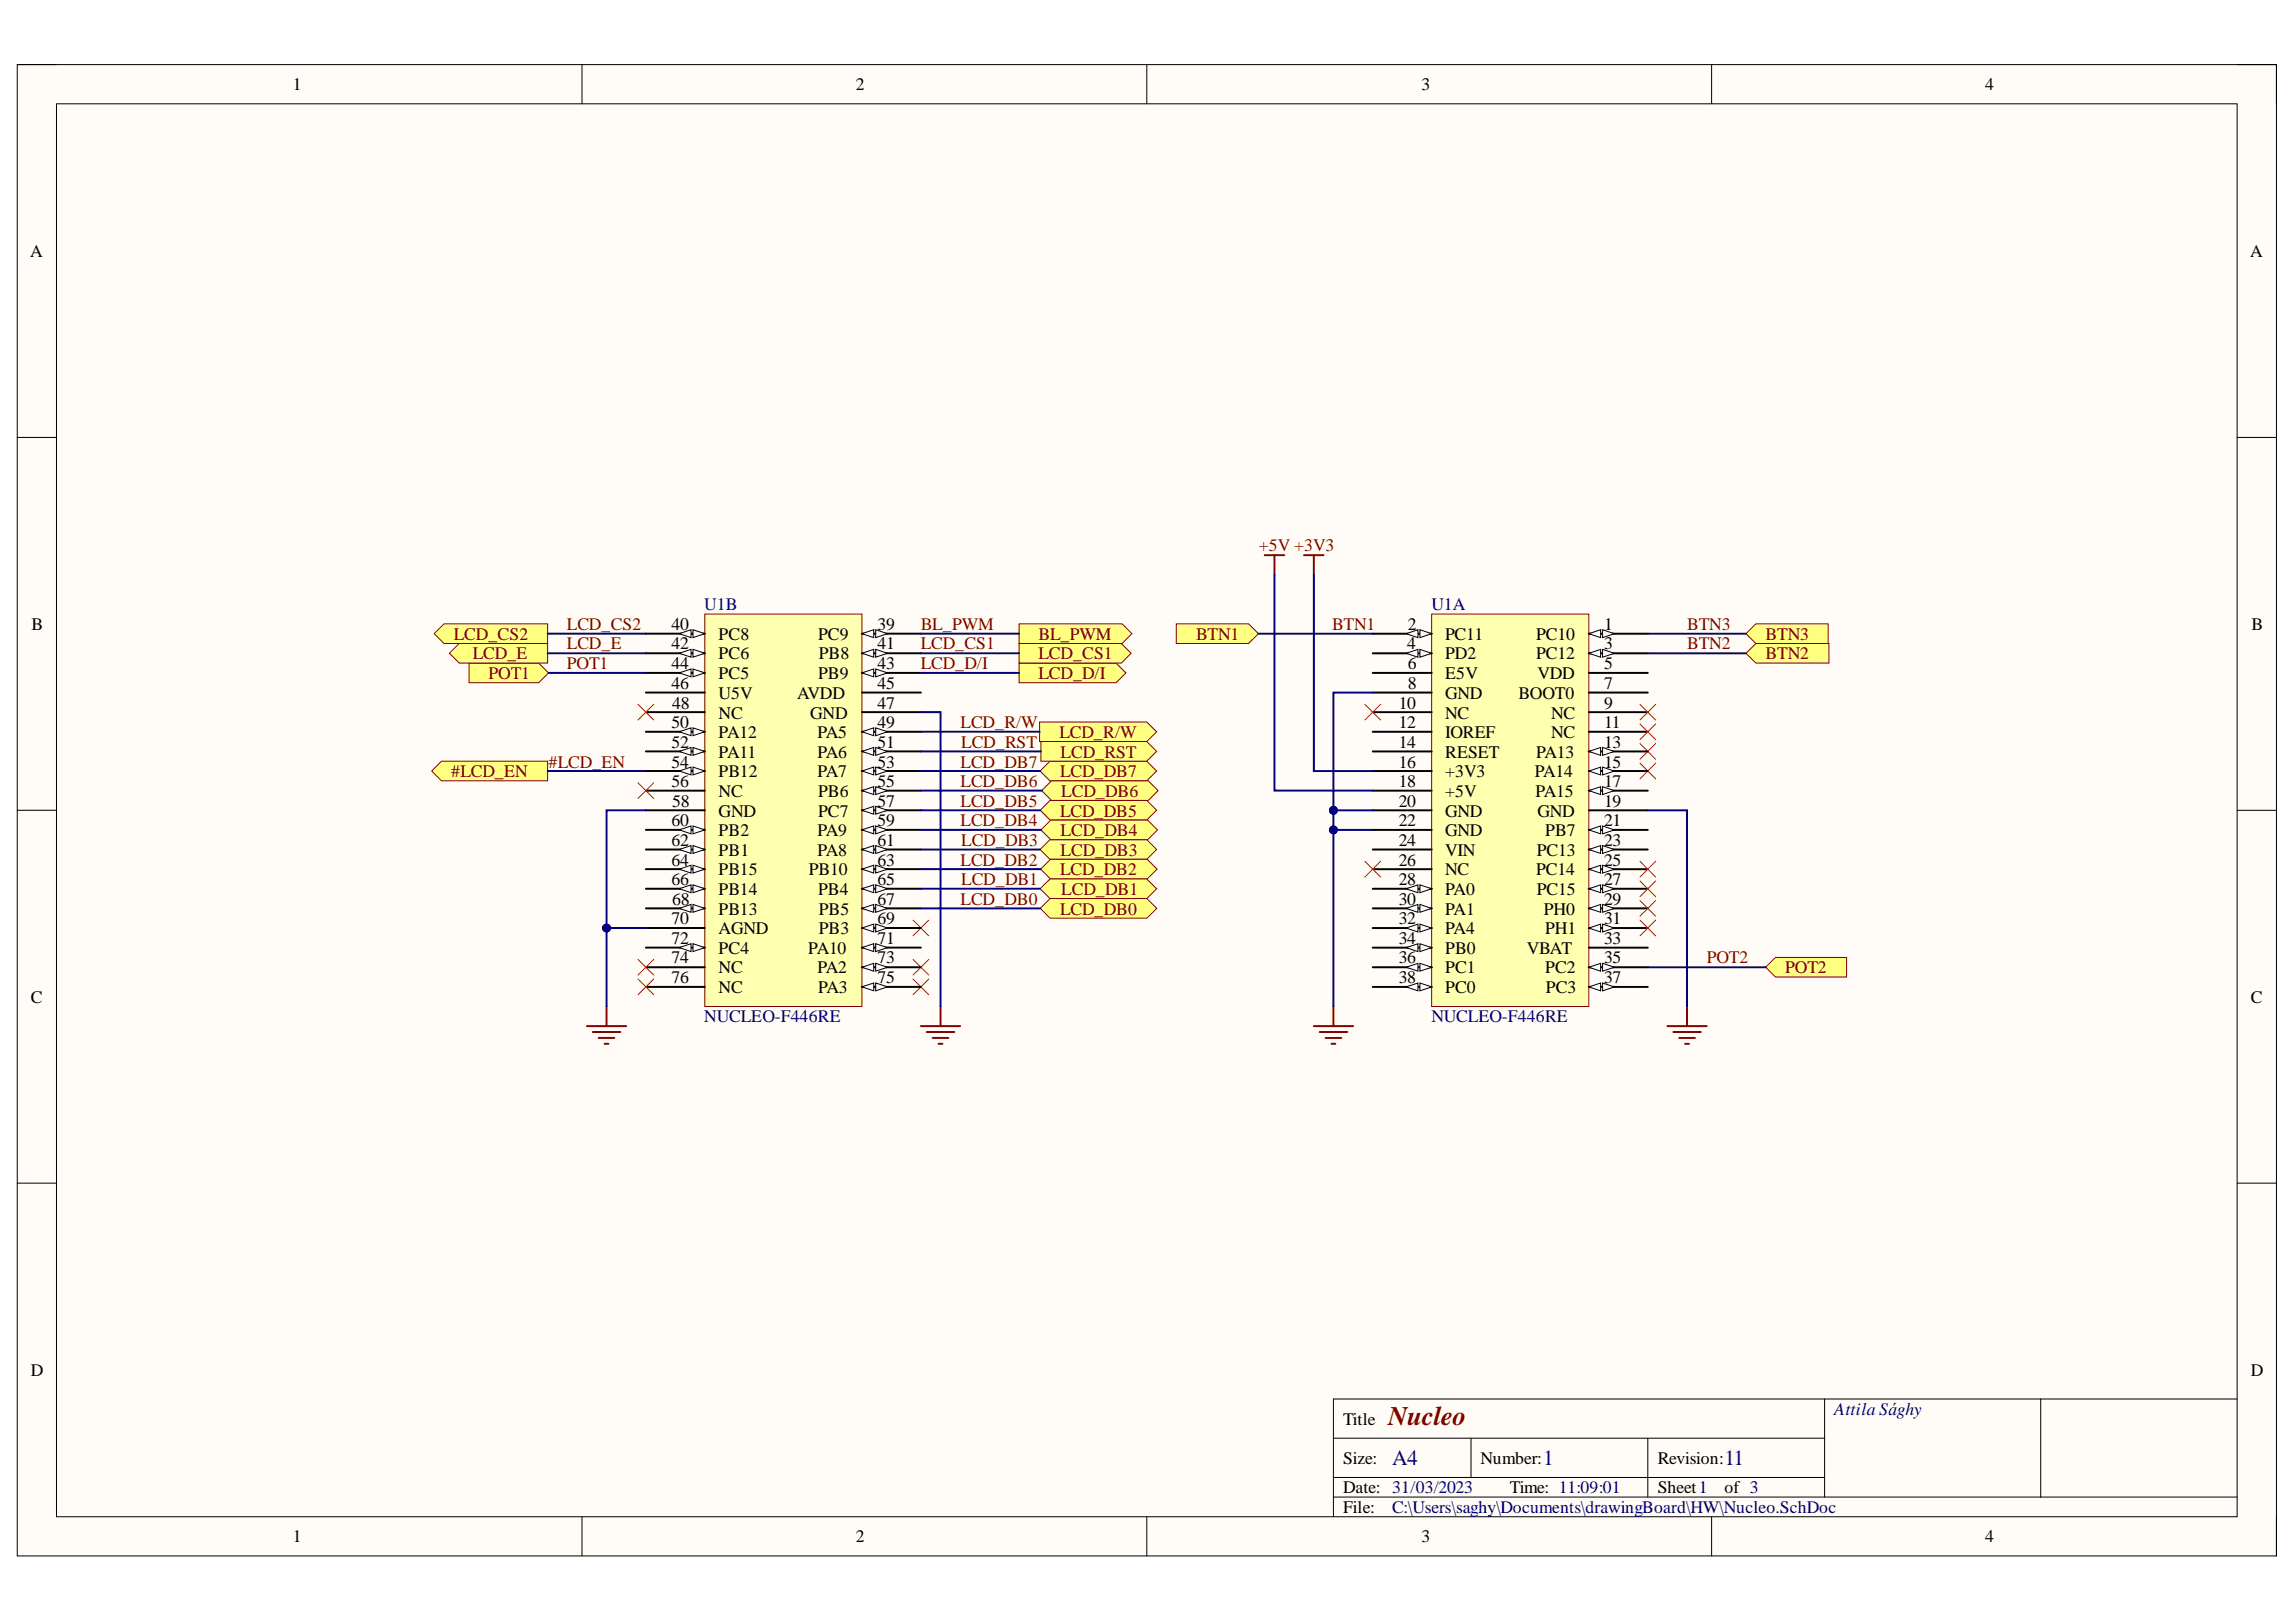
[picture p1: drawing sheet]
<svg xmlns="http://www.w3.org/2000/svg" width="297mm" height="210mm" viewBox="0 0 297 210" stroke-linecap="round" stroke-linejoin="round" font-family="sans-serif">
<defs><g id="words">
<text font-size="3.5" fill="#800000" x="179.6" y="184.4">Nucleo</text>
<g font-size="2.8" fill="#000080">
<text x="180.1" y="189.6">A4</text>
<text x="199.7" y="189.6">1</text>
<text x="223.1" y="189.6">11</text>
</g>
<g font-size="2.3">
<text x="37.9" y="11.7">1</text>
<text x="110.7" y="11.7">2</text>
<text x="183.9" y="11.7">3</text>
<text x="256.8" y="11.7">4</text>
<text x="3.9" y="33.3">A</text>
<text x="291.1" y="33.3">A</text>
<text x="4.1" y="81.5">B</text>
<text x="86.9" y="81.5">40</text>
<text x="93" y="82.8">PC8</text>
<text x="105.8" y="82.8">PC9</text>
<text x="113.5" y="81.5">39</text>
<text x="182.1" y="81.5">2</text>
<text x="187" y="82.8">PC11</text>
<text x="198.7" y="82.8">PC10</text>
<text x="207.5" y="81.5">1</text>
<text x="291.3" y="81.5">B</text>
<text x="86.9" y="84">42</text>
<text x="86.9" y="86.6">44</text>
<text x="86.9" y="89.2">46</text>
<text x="93" y="85.3">PC6</text>
<text x="93" y="87.8">PC5</text>
<text x="105.8" y="87.8">PB9</text>
<text x="105.9" y="85.3">PB8</text>
<text x="113.5" y="84">41</text>
<text x="113.5" y="86.6">43</text>
<text x="113.5" y="89.2">45</text>
<text x="182.1" y="84">4</text>
<text x="182.1" y="86.6">6</text>
<text x="182.1" y="89.2">8</text>
<text x="187" y="85.3">PD2</text>
<text x="187" y="87.8">E5V</text>
<text x="198.7" y="85.3">PC12</text>
<text x="198.9" y="87.8">VDD</text>
<text x="207.5" y="84">3</text>
<text x="207.5" y="86.6">5</text>
<text x="207.5" y="89.2">7</text>
<text x="86.9" y="94.3">50</text>
<text x="87" y="91.7">48</text>
<text x="93" y="90.5">U5V</text>
<text x="93" y="93">NC</text>
<text x="93" y="95.5">PA12</text>
<text x="103.1" y="90.5">AVDD</text>
<text x="104.8" y="93">GND</text>
<text x="105.7" y="95.5">PA5</text>
<text x="113.5" y="91.7">47</text>
<text x="113.5" y="94.3">49</text>
<text x="181" y="91.7">10</text>
<text x="181" y="94.3">12</text>
<text x="187" y="90.5">GND</text>
<text x="187" y="93">NC</text>
<text x="187" y="95.5">IOREF</text>
<text x="196.4" y="90.5">BOOT0</text>
<text x="200.7" y="93">NC</text>
<text x="200.7" y="95.5">NC</text>
<text x="207.5" y="91.7">9</text>
<text x="207.5" y="94.3">11</text>
<text x="86.9" y="96.8">52</text>
<text x="86.9" y="99.3">54</text>
<text x="86.9" y="101.9">56</text>
<text x="93" y="98.1">PA11</text>
<text x="93" y="100.6">PB12</text>
<text x="105.7" y="98.1">PA6</text>
<text x="105.7" y="100.6">PA7</text>
<text x="113.5" y="96.8">51</text>
<text x="113.5" y="99.3">53</text>
<text x="113.5" y="101.9">55</text>
<text x="181" y="96.8">14</text>
<text x="181" y="99.3">16</text>
<text x="181" y="101.9">18</text>
<text x="187" y="98.1">RESET</text>
<text x="187" y="100.6">+3V3</text>
<text x="198.6" y="100.6">PA14</text>
<text x="198.7" y="98.1">PA13</text>
<text x="207.5" y="96.8">13</text>
<text x="207.5" y="99.3">15</text>
<text x="207.5" y="101.9">17</text>
<text x="86.9" y="106.9">60</text>
<text x="87" y="104.4">58</text>
<text x="93" y="103.1">NC</text>
<text x="93" y="105.7">GND</text>
<text x="105.8" y="103.1">PB6</text>
<text x="105.8" y="105.7">PC7</text>
<text x="113.5" y="104.4">57</text>
<text x="113.5" y="106.9">59</text>
<text x="181" y="104.4">20</text>
<text x="181" y="106.9">22</text>
<text x="187" y="103.1">+5V</text>
<text x="187" y="105.7">GND</text>
<text x="198.6" y="103.1">PA15</text>
<text x="198.9" y="105.7">GND</text>
<text x="207.5" y="104.4">19</text>
<text x="207.5" y="106.9">21</text>
<text x="86.9" y="109.5">62</text>
<text x="86.9" y="112">64</text>
<text x="93" y="108.2">PB2</text>
<text x="93" y="110.7">PB1</text>
<text x="93" y="113.3">PB15</text>
<text x="104.6" y="113.3">PB10</text>
<text x="105.7" y="108.2">PA9</text>
<text x="105.7" y="110.7">PA8</text>
<text x="113.5" y="109.5">61</text>
<text x="113.5" y="112">63</text>
<text x="181" y="109.5">24</text>
<text x="181" y="112">26</text>
<text x="187" y="108.2">GND</text>
<text x="187" y="110.7">VIN</text>
<text x="187" y="113.3">NC</text>
<text x="198.7" y="113.3">PC14</text>
<text x="198.8" y="110.7">PC13</text>
<text x="199.9" y="108.2">PB7</text>
<text x="207.5" y="109.5">23</text>
<text x="207.5" y="112">25</text>
<text x="86.9" y="114.5">66</text>
<text x="86.9" y="119.6">70</text>
<text x="87" y="117.1">68</text>
<text x="93" y="115.8">PB14</text>
<text x="93" y="118.3">PB13</text>
<text x="105.8" y="115.8">PB4</text>
<text x="105.9" y="118.3">PB5</text>
<text x="113.5" y="114.5">65</text>
<text x="113.5" y="117.1">67</text>
<text x="113.5" y="119.6">69</text>
<text x="181" y="114.5">28</text>
<text x="181" y="117.1">30</text>
<text x="181" y="119.6">32</text>
<text x="187" y="115.8">PA0</text>
<text x="187" y="118.3">PA1</text>
<text x="198.8" y="115.8">PC15</text>
<text x="199.7" y="118.3">PH0</text>
<text x="207.5" y="114.5">27</text>
<text x="207.5" y="117.1">29</text>
<text x="207.5" y="119.6">31</text>
<text x="86.9" y="122.1">72</text>
<text x="86.9" y="124.7">74</text>
<text x="93" y="120.9">AGND</text>
<text x="93" y="123.4">PC4</text>
<text x="93" y="126">NC</text>
<text x="104.6" y="123.4">PA10</text>
<text x="105.7" y="126">PA2</text>
<text x="105.9" y="120.9">PB3</text>
<text x="113.5" y="122.1">71</text>
<text x="113.5" y="124.7">73</text>
<text x="181" y="122.1">34</text>
<text x="181" y="124.7">36</text>
<text x="187" y="120.9">PA4</text>
<text x="187" y="123.4">PB0</text>
<text x="187" y="126">PC1</text>
<text x="197.5" y="123.4">VBAT</text>
<text x="199.9" y="120.9">PH1</text>
<text x="199.9" y="126">PC2</text>
<text x="207.5" y="122.1">33</text>
<text x="207.5" y="124.7">35</text>
<text x="4" y="129.8">C</text>
<text x="86.9" y="127.2">76</text>
<text x="93" y="128.5">NC</text>
<text x="105.8" y="128.5">PA3</text>
<text x="113.5" y="127.2">75</text>
<text x="181" y="127.2">38</text>
<text x="187" y="128.5">PC0</text>
<text x="200" y="128.5">PC3</text>
<text x="207.5" y="127.2">37</text>
<text x="291.2" y="129.8">C</text>
<text x="4" y="178">D</text>
<text x="291.2" y="178">D</text>
<text x="173.8" y="184.4">Title</text>
<text x="173.8" y="189.4">Size:</text>
<text x="191.5" y="189.4">Number:</text>
<text x="214.5" y="189.4">Revision:</text>
<text x="173.8" y="193.2">Date: 31/03/2023</text>
<text x="173.8" y="195.8">File:</text>
<text x="195.3" y="193.2">Time: 11:09:01</text>
<text x="214.5" y="193.2">Sheet1</text>
<text x="223.1" y="193.2">of 3</text>
<text x="37.9" y="199.6">1</text>
<text x="110.7" y="199.6">2</text>
<text x="183.9" y="199.6">3</text>
<text x="256.8" y="199.6">4</text>
</g>
<g font-size="2.3" fill="#800000">
<text x="162.9" y="71.3">+5V +3V3</text>
<text x="58.7" y="82.8">LCD_CS2</text>
<text x="73.3" y="81.5">LCD_CS2</text>
<text x="119.1" y="81.5">BL_PWM</text>
<text x="134.3" y="82.8">BL_PWM</text>
<text x="154.7" y="82.8">BTN1</text>
<text x="172.3" y="81.5">BTN1</text>
<text x="218.3" y="81.5">BTN3</text>
<text x="228.4" y="82.8">BTN3</text>
<text x="61.2" y="85.3">LCD_E</text>
<text x="63.2" y="87.8">POT1</text>
<text x="73.3" y="84">LCD_E</text>
<text x="73.3" y="86.6">POT1</text>
<text x="119.1" y="84">LCD_CS1</text>
<text x="119.1" y="86.6">LCD_D/I</text>
<text x="134.3" y="87.8">LCD_D/I</text>
<text x="134.3" y="85.3">LCD_CS1</text>
<text x="218.3" y="84">BTN2</text>
<text x="228.4" y="85.3">BTN2</text>
<text x="124.3" y="94.3">LCD_R/W</text>
<text x="137.1" y="95.5">LCD_R/W</text>
<text x="58.4" y="100.6">#LCD_EN</text>
<text x="71" y="99.3">#LCD_EN</text>
<text x="124.3" y="99.3">LCD_DB7</text>
<text x="124.3" y="101.9">LCD_DB6</text>
<text x="124.4" y="96.8">LCD_RST</text>
<text x="137.1" y="100.6">LCD_DB7</text>
<text x="137.2" y="98.1">LCD_RST</text>
<text x="124.3" y="104.4">LCD_DB5</text>
<text x="124.3" y="106.9">LCD_DB4</text>
<text x="137.1" y="105.7">LCD_DB5</text>
<text x="137.3" y="103.1">LCD_DB6</text>
<text x="124.3" y="112">LCD_DB2</text>
<text x="124.4" y="109.5">LCD_DB3</text>
<text x="137.1" y="113.3">LCD_DB2</text>
<text x="137.2" y="108.2">LCD_DB4</text>
<text x="137.2" y="110.7">LCD_DB3</text>
<text x="124.3" y="117.1">LCD_DB0</text>
<text x="124.4" y="114.5">LCD_DB1</text>
<text x="137.1" y="118.3">LCD_DB0</text>
<text x="137.3" y="115.8">LCD_DB1</text>
<text x="220.8" y="124.7">POT2</text>
<text x="231" y="126">POT2</text>
</g>
<g font-size="2.3" fill="#000080">
<text x="91.1" y="79">U1B</text>
<text x="185.2" y="79">U1A</text>
<text x="91.1" y="132.3">NUCLEO-F446RE</text>
<text x="185.2" y="132.3">NUCLEO-F446RE</text>
<text x="237.3" y="183.1">Attila Sághy</text>
<text x="180.1" y="195.8">C:\Users\saghy\Documents\drawingBoard\HW\Nucleo.SchDoc</text>
</g>
</g></defs>
<path d="M2.2 8.4h292.3v193h-292.3z" fill-rule="evenodd" fill="#fffcf8"/>
<path d="M2.2 8.4h292.3v193h-292.3z" fill="none" stroke="#000" stroke-width=".13"/>
<path d="M7.3 13.4h282.1v182.9h-282.1z" fill-rule="evenodd" fill="#fffcf8"/>
<g fill="none" stroke="#000" stroke-width=".13">
<path d="M2.2 8.4h5.1M7.3 13.4h282.1v182.9h-282.1zM75.3 8.4v5M148.4 8.4v5M221.4 8.4v5M289.4 8.4h5.1v5M2.2 56.6h5.1M289.4 56.6h5.1M2.2 104.9h5.1M289.4 104.9h5.1M2.2 153.1h5.1M289.4 153.1h5.1"/>
<path d="M75.3 196.3v5.1M148.4 196.3v5.1M172.5 186.1h63.6M172.5 193.7h116.9M172.5 191.2h63.6M190.3 186.1v5.1M213.2 186.1v7.6M221.4 196.3v5.1M236.1 181v12.7M264 181v12.7M289.4 181h-116.9v15.3M294.5 196.3v5.1"/>
</g>
<path d="M212.2 96.2l2 2.1M212.2 98.8l2 2M214.2 96.2l-2 2.1M214.2 98.8l-2 2M118.1 119.1l2.1 2M120.2 119.1l-2.1 2M118.1 124.2l2.1 2M118.1 126.7l2.1 2M120.2 124.2l-2.1 2M120.2 126.7l-2.1 2" fill="none" stroke="#f00" stroke-width=".13"/>
<path d="M185.2 79.5h20.4v50.8h-20.4z" fill-rule="evenodd" fill="#ffffb0"/>
<path d="M185.2 79.5h20.4v50.8h-20.4z" fill="none" stroke="#800000" stroke-width=".13"/>
<path d="M205.6 82h7.6" fill="none" stroke="#000" stroke-width=".25"/>
<path d="M205.6 82l1.5-.5v1z" fill="#f8fcff"/>
<path d="M205.6 82l1.5-.5v1z" fill="none" stroke="#000" stroke-width=".13"/>
<path d="M207.3 81.5l1.6 .5-1.6 .5z" fill="#f8fcff"/>
<path d="M207.3 81.5l1.6 .5-1.6 .5z" fill="none" stroke="#000" stroke-width=".13"/>
<path d="M205.6 84.5h7.6" fill="none" stroke="#000" stroke-width=".25"/>
<path d="M205.6 84.5l1.5-.5v1.1z" fill="#f8fcff"/>
<path d="M205.6 84.5l1.5-.5v1.1z" fill="none" stroke="#000" stroke-width=".13"/>
<path d="M207.3 84l1.6 .5-1.6 .6z" fill="#f8fcff"/>
<path d="M207.3 84l1.6 .5-1.6 .6z" fill="none" stroke="#000" stroke-width=".13"/>
<path d="M205.6 87.1h7.6M205.6 89.6h7.6M205.6 92.2h7.6M205.6 94.7h7.6M205.6 97.2h7.6" fill="none" stroke="#000" stroke-width=".25"/>
<path d="M205.6 97.2l1.5-.5v1.1z" fill="#f8fcff"/>
<path d="M205.6 97.2l1.5-.5v1.1z" fill="none" stroke="#000" stroke-width=".13"/>
<path d="M207.3 96.7l1.6 .5-1.6 .6z" fill="#f8fcff"/>
<path d="M207.3 96.7l1.6 .5-1.6 .6z" fill="none" stroke="#000" stroke-width=".13"/>
<path d="M205.6 99.8h7.6" fill="none" stroke="#000" stroke-width=".25"/>
<path d="M205.6 99.8l1.5-.5v1z" fill="#f8fcff"/>
<path d="M205.6 99.8l1.5-.5v1z" fill="none" stroke="#000" stroke-width=".13"/>
<path d="M207.3 99.3l1.6 .5-1.6 .5z" fill="#f8fcff"/>
<path d="M207.3 99.3l1.6 .5-1.6 .5z" fill="none" stroke="#000" stroke-width=".13"/>
<path d="M205.6 102.3h7.6" fill="none" stroke="#000" stroke-width=".25"/>
<path d="M205.6 102.3l1.5-.5v1z" fill="#f8fcff"/>
<path d="M205.6 102.3l1.5-.5v1z" fill="none" stroke="#000" stroke-width=".13"/>
<path d="M207.3 101.8l1.6 .5-1.6 .5z" fill="#f8fcff"/>
<path d="M207.3 101.8l1.6 .5-1.6 .5z" fill="none" stroke="#000" stroke-width=".13"/>
<path d="M205.6 104.9h7.6M205.6 107.4h7.6" fill="none" stroke="#000" stroke-width=".25"/>
<path d="M205.6 107.4l1.5-.5v1z" fill="#f8fcff"/>
<path d="M205.6 107.4l1.5-.5v1z" fill="none" stroke="#000" stroke-width=".13"/>
<path d="M207.3 106.9l1.6 .5-1.6 .5z" fill="#f8fcff"/>
<path d="M207.3 106.9l1.6 .5-1.6 .5z" fill="none" stroke="#000" stroke-width=".13"/>
<path d="M205.6 109.9h7.6" fill="none" stroke="#000" stroke-width=".25"/>
<path d="M205.6 109.9l1.5-.5v1z" fill="#f8fcff"/>
<path d="M205.6 109.9l1.5-.5v1z" fill="none" stroke="#000" stroke-width=".13"/>
<path d="M207.3 109.4l1.6 .5-1.6 .5z" fill="#f8fcff"/>
<path d="M207.3 109.4l1.6 .5-1.6 .5z" fill="none" stroke="#000" stroke-width=".13"/>
<path d="M205.6 112.5h7.6" fill="none" stroke="#000" stroke-width=".25"/>
<path d="M205.6 112.5l1.5-.5v1z" fill="#f8fcff"/>
<path d="M205.6 112.5l1.5-.5v1z" fill="none" stroke="#000" stroke-width=".13"/>
<path d="M207.3 112l1.6 .5-1.6 .5z" fill="#f8fcff"/>
<path d="M207.3 112l1.6 .5-1.6 .5z" fill="none" stroke="#000" stroke-width=".13"/>
<path d="M205.6 115h7.6" fill="none" stroke="#000" stroke-width=".25"/>
<path d="M205.6 115l1.5-.5v1z" fill="#f8fcff"/>
<path d="M205.6 115l1.5-.5v1z" fill="none" stroke="#000" stroke-width=".13"/>
<path d="M207.3 114.5l1.6 .5-1.6 .5z" fill="#f8fcff"/>
<path d="M207.3 114.5l1.6 .5-1.6 .5z" fill="none" stroke="#000" stroke-width=".13"/>
<path d="M205.6 117.6h7.6" fill="none" stroke="#000" stroke-width=".25"/>
<path d="M205.6 117.6l1.5-.6v1.1z" fill="#f8fcff"/>
<path d="M205.6 117.6l1.5-.6v1.1z" fill="none" stroke="#000" stroke-width=".13"/>
<path d="M207.3 117l1.6 .6-1.6 .5z" fill="#f8fcff"/>
<path d="M207.3 117l1.6 .6-1.6 .5z" fill="none" stroke="#000" stroke-width=".13"/>
<path d="M205.6 120.1h7.6" fill="none" stroke="#000" stroke-width=".25"/>
<path d="M205.6 120.1l1.5-.5v1z" fill="#f8fcff"/>
<path d="M205.6 120.1l1.5-.5v1z" fill="none" stroke="#000" stroke-width=".13"/>
<path d="M207.3 119.6l1.6 .5-1.6 .5z" fill="#f8fcff"/>
<path d="M207.3 119.6l1.6 .5-1.6 .5z" fill="none" stroke="#000" stroke-width=".13"/>
<path d="M205.6 122.6h7.6M205.6 125.2h7.6" fill="none" stroke="#000" stroke-width=".25"/>
<path d="M205.6 125.2l1.5-.5v1z" fill="#f8fcff"/>
<path d="M205.6 125.2l1.5-.5v1z" fill="none" stroke="#000" stroke-width=".13"/>
<path d="M207.3 124.7l1.6 .5-1.6 .5z" fill="#f8fcff"/>
<path d="M207.3 124.7l1.6 .5-1.6 .5z" fill="none" stroke="#000" stroke-width=".13"/>
<path d="M205.6 127.7h7.6" fill="none" stroke="#000" stroke-width=".25"/>
<path d="M205.6 127.7l1.5-.5v1z" fill="#f8fcff"/>
<path d="M205.6 127.7l1.5-.5v1z" fill="none" stroke="#000" stroke-width=".13"/>
<path d="M207.3 127.2l1.6 .5-1.6 .5z" fill="#f8fcff"/>
<path d="M207.3 127.2l1.6 .5-1.6 .5z" fill="none" stroke="#000" stroke-width=".13"/>
<path d="M177.6 82h7.6" fill="none" stroke="#000" stroke-width=".25"/>
<path d="M183.7 81.5l1.5 .5-1.5 .5z" fill="#f8fcff"/>
<path d="M183.7 81.5l1.5 .5-1.5 .5z" fill="none" stroke="#000" stroke-width=".13"/>
<path d="M181.9 82l1.5-.5v1z" fill="#f8fcff"/>
<path d="M181.9 82l1.5-.5v1z" fill="none" stroke="#000" stroke-width=".13"/>
<path d="M177.6 84.5h7.6" fill="none" stroke="#000" stroke-width=".25"/>
<path d="M183.7 84l1.5 .5-1.5 .6z" fill="#f8fcff"/>
<path d="M183.7 84l1.5 .5-1.5 .6z" fill="none" stroke="#000" stroke-width=".13"/>
<path d="M181.9 84.5l1.5-.5v1.1z" fill="#f8fcff"/>
<path d="M181.9 84.5l1.5-.5v1.1z" fill="none" stroke="#000" stroke-width=".13"/>
<path d="M177.6 87.1h7.6M177.6 89.6h7.6M177.6 92.2h7.6M177.6 94.7h7.6M177.6 97.2h7.6M177.6 99.8h7.6M177.6 102.3h7.6M177.6 104.9h7.6M177.6 107.4h7.6M177.6 109.9h7.6M177.6 112.5h7.6M177.6 115h7.6" fill="none" stroke="#000" stroke-width=".25"/>
<path d="M183.7 114.5l1.5 .5-1.5 .5z" fill="#f8fcff"/>
<path d="M183.7 114.5l1.5 .5-1.5 .5z" fill="none" stroke="#000" stroke-width=".13"/>
<path d="M181.9 115l1.5-.5v1z" fill="#f8fcff"/>
<path d="M181.9 115l1.5-.5v1z" fill="none" stroke="#000" stroke-width=".13"/>
<path d="M177.6 117.6h7.6" fill="none" stroke="#000" stroke-width=".25"/>
<path d="M183.7 117l1.5 .6-1.5 .5z" fill="#f8fcff"/>
<path d="M183.7 117l1.5 .6-1.5 .5z" fill="none" stroke="#000" stroke-width=".13"/>
<path d="M181.9 117.6l1.5-.6v1.1z" fill="#f8fcff"/>
<path d="M181.9 117.6l1.5-.6v1.1z" fill="none" stroke="#000" stroke-width=".13"/>
<path d="M177.6 120.1h7.6" fill="none" stroke="#000" stroke-width=".25"/>
<path d="M183.7 119.6l1.5 .5-1.5 .5z" fill="#f8fcff"/>
<path d="M183.7 119.6l1.5 .5-1.5 .5z" fill="none" stroke="#000" stroke-width=".13"/>
<path d="M181.9 120.1l1.5-.5v1z" fill="#f8fcff"/>
<path d="M181.9 120.1l1.5-.5v1z" fill="none" stroke="#000" stroke-width=".13"/>
<path d="M177.6 122.6h7.6" fill="none" stroke="#000" stroke-width=".25"/>
<path d="M183.7 122.1l1.5 .5-1.5 .5z" fill="#f8fcff"/>
<path d="M183.7 122.1l1.5 .5-1.5 .5z" fill="none" stroke="#000" stroke-width=".13"/>
<path d="M181.9 122.6l1.5-.5v1z" fill="#f8fcff"/>
<path d="M181.9 122.6l1.5-.5v1z" fill="none" stroke="#000" stroke-width=".13"/>
<path d="M177.6 125.2h7.6" fill="none" stroke="#000" stroke-width=".25"/>
<path d="M183.7 124.7l1.5 .5-1.5 .5z" fill="#f8fcff"/>
<path d="M183.7 124.7l1.5 .5-1.5 .5z" fill="none" stroke="#000" stroke-width=".13"/>
<path d="M181.9 125.2l1.5-.5v1z" fill="#f8fcff"/>
<path d="M181.9 125.2l1.5-.5v1z" fill="none" stroke="#000" stroke-width=".13"/>
<path d="M177.6 127.7h7.6" fill="none" stroke="#000" stroke-width=".25"/>
<path d="M183.7 127.2l1.5 .5-1.5 .5z" fill="#f8fcff"/>
<path d="M183.7 127.2l1.5 .5-1.5 .5z" fill="none" stroke="#000" stroke-width=".13"/>
<path d="M181.9 127.7l1.5-.5v1z" fill="#f8fcff"/>
<path d="M181.9 127.7l1.5-.5v1z" fill="none" stroke="#000" stroke-width=".13"/>
<path d="M91.2 79.5h20.3v50.7h-20.3z" fill-rule="evenodd" fill="#ffffb0"/>
<path d="M91.2 79.5h20.3v50.7h-20.3z" fill="none" stroke="#800000" stroke-width=".13"/>
<path d="M111.5 82h7.6" fill="none" stroke="#000" stroke-width=".25"/>
<path d="M111.5 82l1.5-.5v1z" fill="#f8fcff"/>
<path d="M111.5 82l1.5-.5v1z" fill="none" stroke="#000" stroke-width=".13"/>
<path d="M113.3 81.5l1.5 .5-1.5 .5z" fill="#f8fcff"/>
<path d="M113.3 81.5l1.5 .5-1.5 .5z" fill="none" stroke="#000" stroke-width=".13"/>
<path d="M111.5 84.5h7.6" fill="none" stroke="#000" stroke-width=".25"/>
<path d="M111.5 84.5l1.5-.5v1z" fill="#f8fcff"/>
<path d="M111.5 84.5l1.5-.5v1z" fill="none" stroke="#000" stroke-width=".13"/>
<path d="M113.3 84l1.5 .5-1.5 .5z" fill="#f8fcff"/>
<path d="M113.3 84l1.5 .5-1.5 .5z" fill="none" stroke="#000" stroke-width=".13"/>
<path d="M111.5 87.1h7.6" fill="none" stroke="#000" stroke-width=".25"/>
<path d="M111.5 87.1l1.5-.5v1z" fill="#f8fcff"/>
<path d="M111.5 87.1l1.5-.5v1z" fill="none" stroke="#000" stroke-width=".13"/>
<path d="M113.3 86.6l1.5 .5-1.5 .5z" fill="#f8fcff"/>
<path d="M113.3 86.6l1.5 .5-1.5 .5z" fill="none" stroke="#000" stroke-width=".13"/>
<path d="M111.5 89.6h7.6M111.5 92.2h7.6M111.5 94.7h7.6" fill="none" stroke="#000" stroke-width=".25"/>
<path d="M111.5 94.7l1.5-.5v1z" fill="#f8fcff"/>
<path d="M111.5 94.7l1.5-.5v1z" fill="none" stroke="#000" stroke-width=".13"/>
<path d="M113.3 94.2l1.5 .5-1.5 .5z" fill="#f8fcff"/>
<path d="M113.3 94.2l1.5 .5-1.5 .5z" fill="none" stroke="#000" stroke-width=".13"/>
<path d="M111.5 97.2h7.6" fill="none" stroke="#000" stroke-width=".25"/>
<path d="M111.5 97.2l1.5-.5v1z" fill="#f8fcff"/>
<path d="M111.5 97.2l1.5-.5v1z" fill="none" stroke="#000" stroke-width=".13"/>
<path d="M113.3 96.7l1.5 .5-1.5 .5z" fill="#f8fcff"/>
<path d="M113.3 96.7l1.5 .5-1.5 .5z" fill="none" stroke="#000" stroke-width=".13"/>
<path d="M111.5 99.8h7.6" fill="none" stroke="#000" stroke-width=".25"/>
<path d="M111.5 99.8l1.5-.5v1z" fill="#f8fcff"/>
<path d="M111.5 99.8l1.5-.5v1z" fill="none" stroke="#000" stroke-width=".13"/>
<path d="M113.3 99.3l1.5 .5-1.5 .5z" fill="#f8fcff"/>
<path d="M113.3 99.3l1.5 .5-1.5 .5z" fill="none" stroke="#000" stroke-width=".13"/>
<path d="M111.5 102.3h7.6" fill="none" stroke="#000" stroke-width=".25"/>
<path d="M111.5 102.3l1.5-.5v1z" fill="#f8fcff"/>
<path d="M111.5 102.3l1.5-.5v1z" fill="none" stroke="#000" stroke-width=".13"/>
<path d="M113.3 101.8l1.5 .5-1.5 .5z" fill="#f8fcff"/>
<path d="M113.3 101.8l1.5 .5-1.5 .5z" fill="none" stroke="#000" stroke-width=".13"/>
<path d="M111.5 104.9h7.6" fill="none" stroke="#000" stroke-width=".25"/>
<path d="M111.5 104.9l1.5-.5v1z" fill="#f8fcff"/>
<path d="M111.5 104.9l1.5-.5v1z" fill="none" stroke="#000" stroke-width=".13"/>
<path d="M113.3 104.4l1.5 .5-1.5 .5z" fill="#f8fcff"/>
<path d="M113.3 104.4l1.5 .5-1.5 .5z" fill="none" stroke="#000" stroke-width=".13"/>
<path d="M111.5 107.4h7.6" fill="none" stroke="#000" stroke-width=".25"/>
<path d="M111.5 107.4l1.5-.5v1z" fill="#f8fcff"/>
<path d="M111.5 107.4l1.5-.5v1z" fill="none" stroke="#000" stroke-width=".13"/>
<path d="M113.3 106.9l1.5 .5-1.5 .5z" fill="#f8fcff"/>
<path d="M113.3 106.9l1.5 .5-1.5 .5z" fill="none" stroke="#000" stroke-width=".13"/>
<path d="M111.5 109.9h7.6" fill="none" stroke="#000" stroke-width=".25"/>
<path d="M111.5 109.9l1.5-.5v1z" fill="#f8fcff"/>
<path d="M111.5 109.9l1.5-.5v1z" fill="none" stroke="#000" stroke-width=".13"/>
<path d="M113.3 109.4l1.5 .5-1.5 .5z" fill="#f8fcff"/>
<path d="M113.3 109.4l1.5 .5-1.5 .5z" fill="none" stroke="#000" stroke-width=".13"/>
<path d="M111.5 112.5h7.6" fill="none" stroke="#000" stroke-width=".25"/>
<path d="M111.5 112.5l1.5-.5v1z" fill="#f8fcff"/>
<path d="M111.5 112.5l1.5-.5v1z" fill="none" stroke="#000" stroke-width=".13"/>
<path d="M113.3 112l1.5 .5-1.5 .5z" fill="#f8fcff"/>
<path d="M113.3 112l1.5 .5-1.5 .5z" fill="none" stroke="#000" stroke-width=".13"/>
<path d="M111.5 115h7.6" fill="none" stroke="#000" stroke-width=".25"/>
<path d="M111.5 115l1.5-.5v1z" fill="#f8fcff"/>
<path d="M111.5 115l1.5-.5v1z" fill="none" stroke="#000" stroke-width=".13"/>
<path d="M113.3 114.5l1.5 .5-1.5 .5z" fill="#f8fcff"/>
<path d="M113.3 114.5l1.5 .5-1.5 .5z" fill="none" stroke="#000" stroke-width=".13"/>
<path d="M111.5 117.6h7.6" fill="none" stroke="#000" stroke-width=".25"/>
<path d="M111.5 117.6l1.5-.6v1.1z" fill="#f8fcff"/>
<path d="M111.5 117.6l1.5-.6v1.1z" fill="none" stroke="#000" stroke-width=".13"/>
<path d="M113.3 117l1.5 .6-1.5 .5z" fill="#f8fcff"/>
<path d="M113.3 117l1.5 .6-1.5 .5z" fill="none" stroke="#000" stroke-width=".13"/>
<path d="M111.5 120.1h7.6" fill="none" stroke="#000" stroke-width=".25"/>
<path d="M111.5 120.1l1.5-.5v1z" fill="#f8fcff"/>
<path d="M111.5 120.1l1.5-.5v1z" fill="none" stroke="#000" stroke-width=".13"/>
<path d="M113.3 119.6l1.5 .5-1.5 .5z" fill="#f8fcff"/>
<path d="M113.3 119.6l1.5 .5-1.5 .5z" fill="none" stroke="#000" stroke-width=".13"/>
<path d="M111.5 122.6h7.6" fill="none" stroke="#000" stroke-width=".25"/>
<path d="M111.5 122.6l1.5-.5v1z" fill="#f8fcff"/>
<path d="M111.5 122.6l1.5-.5v1z" fill="none" stroke="#000" stroke-width=".13"/>
<path d="M113.3 122.1l1.5 .5-1.5 .5z" fill="#f8fcff"/>
<path d="M113.3 122.1l1.5 .5-1.5 .5z" fill="none" stroke="#000" stroke-width=".13"/>
<path d="M111.5 125.2h7.6" fill="none" stroke="#000" stroke-width=".25"/>
<path d="M111.5 125.2l1.5-.5v1z" fill="#f8fcff"/>
<path d="M111.5 125.2l1.5-.5v1z" fill="none" stroke="#000" stroke-width=".13"/>
<path d="M113.3 124.7l1.5 .5-1.5 .5z" fill="#f8fcff"/>
<path d="M113.3 124.7l1.5 .5-1.5 .5z" fill="none" stroke="#000" stroke-width=".13"/>
<path d="M111.5 127.7h7.6" fill="none" stroke="#000" stroke-width=".25"/>
<path d="M111.5 127.7l1.5-.5v1z" fill="#f8fcff"/>
<path d="M111.5 127.7l1.5-.5v1z" fill="none" stroke="#000" stroke-width=".13"/>
<path d="M113.3 127.2l1.5 .5-1.5 .5z" fill="#f8fcff"/>
<path d="M113.3 127.2l1.5 .5-1.5 .5z" fill="none" stroke="#000" stroke-width=".13"/>
<path d="M83.6 82h7.6" fill="none" stroke="#000" stroke-width=".25"/>
<path d="M89.7 81.5l1.5 .5-1.5 .5z" fill="#f8fcff"/>
<path d="M89.7 81.5l1.5 .5-1.5 .5z" fill="none" stroke="#000" stroke-width=".13"/>
<path d="M87.9 82l1.5-.5v1z" fill="#f8fcff"/>
<path d="M87.9 82l1.5-.5v1z" fill="none" stroke="#000" stroke-width=".13"/>
<path d="M83.6 84.5h7.6" fill="none" stroke="#000" stroke-width=".25"/>
<path d="M89.7 84l1.5 .5-1.5 .5z" fill="#f8fcff"/>
<path d="M89.7 84l1.5 .5-1.5 .5z" fill="none" stroke="#000" stroke-width=".13"/>
<path d="M87.9 84.5l1.5-.5v1z" fill="#f8fcff"/>
<path d="M87.9 84.5l1.5-.5v1z" fill="none" stroke="#000" stroke-width=".13"/>
<path d="M83.6 87.1h7.6" fill="none" stroke="#000" stroke-width=".25"/>
<path d="M89.7 86.6l1.5 .5-1.5 .5z" fill="#f8fcff"/>
<path d="M89.7 86.6l1.5 .5-1.5 .5z" fill="none" stroke="#000" stroke-width=".13"/>
<path d="M87.9 87.1l1.5-.5v1z" fill="#f8fcff"/>
<path d="M87.9 87.1l1.5-.5v1z" fill="none" stroke="#000" stroke-width=".13"/>
<path d="M83.6 89.6h7.6M83.6 92.2h7.6M83.6 94.7h7.6" fill="none" stroke="#000" stroke-width=".25"/>
<path d="M89.7 94.2l1.5 .5-1.5 .5z" fill="#f8fcff"/>
<path d="M89.7 94.2l1.5 .5-1.5 .5z" fill="none" stroke="#000" stroke-width=".13"/>
<path d="M87.9 94.7l1.5-.5v1z" fill="#f8fcff"/>
<path d="M87.9 94.7l1.5-.5v1z" fill="none" stroke="#000" stroke-width=".13"/>
<path d="M83.6 97.2h7.6" fill="none" stroke="#000" stroke-width=".25"/>
<path d="M89.7 96.7l1.5 .5-1.5 .5z" fill="#f8fcff"/>
<path d="M89.7 96.7l1.5 .5-1.5 .5z" fill="none" stroke="#000" stroke-width=".13"/>
<path d="M87.9 97.2l1.5-.5v1z" fill="#f8fcff"/>
<path d="M87.9 97.2l1.5-.5v1z" fill="none" stroke="#000" stroke-width=".13"/>
<path d="M83.6 99.8h7.6" fill="none" stroke="#000" stroke-width=".25"/>
<path d="M89.7 99.3l1.5 .5-1.5 .5z" fill="#f8fcff"/>
<path d="M89.7 99.3l1.5 .5-1.5 .5z" fill="none" stroke="#000" stroke-width=".13"/>
<path d="M87.9 99.8l1.5-.5v1z" fill="#f8fcff"/>
<path d="M87.9 99.8l1.5-.5v1z" fill="none" stroke="#000" stroke-width=".13"/>
<path d="M83.6 102.3h7.6M83.6 104.9h7.6M83.6 107.4h7.6" fill="none" stroke="#000" stroke-width=".25"/>
<path d="M89.7 106.9l1.5 .5-1.5 .5z" fill="#f8fcff"/>
<path d="M89.7 106.9l1.5 .5-1.5 .5z" fill="none" stroke="#000" stroke-width=".13"/>
<path d="M87.9 107.4l1.5-.5v1z" fill="#f8fcff"/>
<path d="M87.9 107.4l1.5-.5v1z" fill="none" stroke="#000" stroke-width=".13"/>
<path d="M83.6 109.9h7.6" fill="none" stroke="#000" stroke-width=".25"/>
<path d="M89.7 109.4l1.5 .5-1.5 .5z" fill="#f8fcff"/>
<path d="M89.7 109.4l1.5 .5-1.5 .5z" fill="none" stroke="#000" stroke-width=".13"/>
<path d="M87.9 109.9l1.5-.5v1z" fill="#f8fcff"/>
<path d="M87.9 109.9l1.5-.5v1z" fill="none" stroke="#000" stroke-width=".13"/>
<path d="M83.6 112.5h7.6" fill="none" stroke="#000" stroke-width=".25"/>
<path d="M89.7 112l1.5 .5-1.5 .5z" fill="#f8fcff"/>
<path d="M89.7 112l1.5 .5-1.5 .5z" fill="none" stroke="#000" stroke-width=".13"/>
<path d="M87.9 112.5l1.5-.5v1z" fill="#f8fcff"/>
<path d="M87.9 112.5l1.5-.5v1z" fill="none" stroke="#000" stroke-width=".13"/>
<path d="M83.6 115h7.6" fill="none" stroke="#000" stroke-width=".25"/>
<path d="M89.7 114.5l1.5 .5-1.5 .5z" fill="#f8fcff"/>
<path d="M89.7 114.5l1.5 .5-1.5 .5z" fill="none" stroke="#000" stroke-width=".13"/>
<path d="M87.9 115l1.5-.5v1z" fill="#f8fcff"/>
<path d="M87.9 115l1.5-.5v1z" fill="none" stroke="#000" stroke-width=".13"/>
<path d="M83.6 117.6h7.6" fill="none" stroke="#000" stroke-width=".25"/>
<path d="M89.7 117l1.5 .6-1.5 .5z" fill="#f8fcff"/>
<path d="M89.7 117l1.5 .6-1.5 .5z" fill="none" stroke="#000" stroke-width=".13"/>
<path d="M87.9 117.6l1.5-.6v1.1z" fill="#f8fcff"/>
<path d="M87.9 117.6l1.5-.6v1.1z" fill="none" stroke="#000" stroke-width=".13"/>
<path d="M83.6 120.1h7.6M83.6 122.6h7.6" fill="none" stroke="#000" stroke-width=".25"/>
<path d="M89.7 122.1l1.5 .5-1.5 .5z" fill="#f8fcff"/>
<path d="M89.7 122.1l1.5 .5-1.5 .5z" fill="none" stroke="#000" stroke-width=".13"/>
<path d="M87.9 122.6l1.5-.5v1z" fill="#f8fcff"/>
<path d="M87.9 122.6l1.5-.5v1z" fill="none" stroke="#000" stroke-width=".13"/>
<path d="M83.6 125.2h7.6M83.6 127.7h7.6" fill="none" stroke="#000" stroke-width=".25"/>
<path d="M228.4 125.2l1.3-1.3h9.2v2.5h-9.2z" fill-rule="evenodd" fill="#ffff80"/>
<path d="M228.4 125.2l1.3-1.3h9.2v2.5h-9.2z" fill="none" stroke="#800000" stroke-width=".13"/>
<path d="M60.7 85.8h9l1.3 1.3-1.3 1.2h-9z" fill-rule="evenodd" fill="#ffff80"/>
<path d="M60.7 85.8h9l1.3 1.3-1.3 1.2h-9z" fill="none" stroke="#800000" stroke-width=".13"/>
<g fill="none" stroke="#800000" stroke-width=".25">
<path d="M163.6 71.8h2.6M164.9 71.8v2.6M75.9 132.8h5.1M76.7 133.6h3.6M77.5 134.3h2M78.2 135.1h.5M78.5 130.2v2.6M119.1 132.8h5.1M119.9 133.6h3.6M120.7 134.3h2M121.4 135.1h.5M121.7 130.2v2.6"/>
<path d="M170 132.8h5.1M170.7 133.6h3.6M171.5 134.3h2M172.3 135.1h.5M172.5 130.2v2.6M215.7 132.8h5.1M216.5 133.6h3.5M217.2 134.3h2.1M218 135.1h.5M218.3 130.3v2.5"/>
</g>
<g fill="none" stroke="#f00" stroke-width=".13">
<path d="M82.5 91.1l2.1 2.1M84.6 91.1l-2.1 2.1M176.6 91.1l2 2.1M178.6 91.1l-2 2.1M212.2 91.1l2 2.1M212.2 93.7l2 2M214.2 91.1l-2 2.1M214.2 93.7l-2 2M82.5 101.3l2.1 2M84.6 101.3l-2.1 2M176.6 111.5l2 2M178.6 111.5l-2 2"/>
<path d="M82.5 124.2l2.1 2M82.5 126.7l2.1 2M84.6 124.2l-2.1 2M84.6 126.7l-2.1 2"/>
</g>
<path d="M134.6 99.8l1.2-1.3h12.6l1.2 1.3-1.2 1.2h-12.6z" fill-rule="evenodd" fill="#ffff80"/>
<path d="M134.6 99.8l1.2-1.3h12.6l1.2 1.3-1.2 1.2h-12.6z" fill="none" stroke="#800000" stroke-width=".13"/>
<path d="M134.8 102.3l1.2-1.3h12.6l1.2 1.3-1.2 1.3h-12.6z" fill-rule="evenodd" fill="#ffff80"/>
<path d="M134.8 102.3l1.2-1.3h12.6l1.2 1.3-1.2 1.3h-12.6z" fill="none" stroke="#800000" stroke-width=".13"/>
<path d="M135.8 103.6h12.6l1.2 1.3-1.2 1.2h-12.6l-1.2-1.2z" fill-rule="evenodd" fill="#ffff80"/>
<path d="M135.8 103.6h12.6l1.2 1.3-1.2 1.2h-12.6l-1.2-1.2z" fill="none" stroke="#800000" stroke-width=".13"/>
<path d="M134.7 107.4l1.2-1.3h12.6l1.2 1.3-1.2 1.3h-12.6z" fill-rule="evenodd" fill="#ffff80"/>
<path d="M134.7 107.4l1.2-1.3h12.6l1.2 1.3-1.2 1.3h-12.6z" fill="none" stroke="#800000" stroke-width=".13"/>
<path d="M134.6 109.9l1.2-1.2h12.6l1.2 1.2-1.2 1.3h-12.6z" fill-rule="evenodd" fill="#ffff80"/>
<path d="M134.6 109.9l1.2-1.2h12.6l1.2 1.2-1.2 1.3h-12.6z" fill="none" stroke="#800000" stroke-width=".13"/>
<path d="M134.6 112.5l1.3-1.3h12.5l1.3 1.3-1.3 1.2h-12.5z" fill-rule="evenodd" fill="#ffff80"/>
<path d="M134.6 112.5l1.3-1.3h12.5l1.3 1.3-1.3 1.2h-12.5z" fill="none" stroke="#800000" stroke-width=".13"/>
<path d="M134.6 115l1.2-1.3h12.6l1.2 1.3-1.2 1.3h-12.6z" fill-rule="evenodd" fill="#ffff80"/>
<path d="M134.6 115l1.2-1.3h12.6l1.2 1.3-1.2 1.3h-12.6z" fill="none" stroke="#800000" stroke-width=".13"/>
<path d="M134.6 117.6l1.2-1.3h12.6l1.3 1.3-1.3 1.2h-12.6z" fill-rule="evenodd" fill="#ffff80"/>
<path d="M134.6 117.6l1.2-1.3h12.6l1.3 1.3-1.3 1.2h-12.6z" fill="none" stroke="#800000" stroke-width=".13"/>
<path d="M55.9 99.8l1.2-1.3h13.7v2.5h-13.7z" fill-rule="evenodd" fill="#ffff80"/>
<path d="M55.9 99.8l1.2-1.3h13.7v2.5h-13.7z" fill="none" stroke="#800000" stroke-width=".13"/>
<path d="M58.1 84.5l1.3-1.2h11.4v2.5h-11.4z" fill-rule="evenodd" fill="#ffff80"/>
<path d="M58.1 84.5l1.3-1.2h11.4v2.5h-11.4z" fill="none" stroke="#800000" stroke-width=".13"/>
<path d="M131.8 85.8h12.6l1.3 1.3-1.3 1.2h-12.6z" fill-rule="evenodd" fill="#ffff80"/>
<path d="M131.8 85.8h12.6l1.3 1.3-1.3 1.2h-12.6z" fill="none" stroke="#800000" stroke-width=".13"/>
<path d="M134.5 93.4h13.9l1.2 1.3-1.2 1.3h-13.9z" fill-rule="evenodd" fill="#ffff80"/>
<path d="M134.5 93.4h13.9l1.2 1.3-1.2 1.3h-13.9z" fill="none" stroke="#800000" stroke-width=".13"/>
<path d="M134.7 96h13.7l1.2 1.2-1.2 1.3h-13.7z" fill-rule="evenodd" fill="#ffff80"/>
<path d="M134.7 96h13.7l1.2 1.2-1.2 1.3h-13.7z" fill="none" stroke="#800000" stroke-width=".13"/>
<path d="M57.4 80.7h13.4v2.6h-13.4l-1.2-1.3z" fill-rule="evenodd" fill="#ffff80"/>
<path d="M57.4 80.7h13.4v2.6h-13.4l-1.2-1.3z" fill="none" stroke="#800000" stroke-width=".13"/>
<path d="M131.8 83.3h13.3l1.2 1.2-1.2 1.3h-13.3z" fill-rule="evenodd" fill="#ffff80"/>
<path d="M131.8 83.3h13.3l1.2 1.2-1.2 1.3h-13.3z" fill="none" stroke="#800000" stroke-width=".13"/>
<path d="M131.8 80.7h13.4l1.2 1.3-1.2 1.3h-13.4z" fill-rule="evenodd" fill="#ffff80"/>
<path d="M131.8 80.7h13.4l1.2 1.3-1.2 1.3h-13.4z" fill="none" stroke="#800000" stroke-width=".13"/>
<path d="M225.9 82l1.3-1.3h9.3v2.6h-9.3z" fill-rule="evenodd" fill="#ffff80"/>
<path d="M225.9 82l1.3-1.3h9.3v2.6h-9.3z" fill="none" stroke="#800000" stroke-width=".13"/>
<path d="M168.7 71.8h2.5M170 71.8v2.6" fill="none" stroke="#800000" stroke-width=".25"/>
<path d="M212.2 114l2 2M212.2 111.5l2 2M212.2 119.1l2 2M212.2 116.5l2 2.1M214.2 114l-2 2M214.2 111.5l-2 2M214.2 119.1l-2 2M214.2 116.5l-2 2.1" fill="none" stroke="#f00" stroke-width=".13"/>
<path d="M225.9 84.5l1.3-1.2h9.4v2.5h-9.4z" fill-rule="evenodd" fill="#ffff80"/>
<path d="M225.9 84.5l1.3-1.2h9.4v2.5h-9.4z" fill="none" stroke="#800000" stroke-width=".13"/>
<path d="M152.2 80.7h9.3l1.3 1.3-1.3 1.3h-9.3z" fill-rule="evenodd" fill="#ffff80"/>
<path d="M152.2 80.7h9.3l1.3 1.3-1.3 1.3h-9.3z" fill="none" stroke="#800000" stroke-width=".13"/>
<path d="M164.9 74.4v27.9h12.7M78.5 120.1h5.1" fill="none" stroke="#000080" stroke-width=".25"/>
<circle cx="78.5" cy="120.1" r=".51" fill="#000080"/>
<circle cx="78.5" cy="120.1" r=".51" fill="none" stroke="#000080" stroke-width=".13"/>
<path d="M170 74.4v25.4h7.6M119.1 82h12.7M177.6 89.6h-5.1v15.3h5.1" fill="none" stroke="#000080" stroke-width=".25"/>
<circle cx="172.5" cy="104.9" r=".51" fill="#000080"/>
<circle cx="172.5" cy="104.9" r=".51" fill="none" stroke="#000080" stroke-width=".13"/>
<path d="M172.5 107.4h5.1" fill="none" stroke="#000080" stroke-width=".25"/>
<circle cx="172.5" cy="107.4" r=".51" fill="#000080"/>
<circle cx="172.5" cy="107.4" r=".51" fill="none" stroke="#000080" stroke-width=".13"/>
<g fill="none" stroke="#000080" stroke-width=".25">
<path d="M70.8 99.8h12.8M70.8 84.5h12.8M71 87.1h12.6M119.1 92.2h2.6v38M119.1 99.8h15.5M119.1 97.2h15.6M119.1 94.7h15.4M119.1 87.1h12.7M119.1 84.5h12.7M162.8 82h14.8M213.2 84.5h12.7M83.6 104.9h-5.1v25.3"/>
<path d="M119.1 107.4h15.6M119.1 109.9h15.5M119.1 112.5h15.5M119.1 115h15.5M119.1 117.6h15.5M119.1 104.9h15.5M119.1 102.3h15.7M213.2 104.9h5.1v25.4M213.2 125.2h15.2"/>
</g>
<circle cx="78.5" cy="120.1" r=".51" fill="#000080"/>
<circle cx="78.5" cy="120.1" r=".51" fill="none" stroke="#000080" stroke-width=".13"/>
<path d="M172.5 104.9v25.3" fill="none" stroke="#000080" stroke-width=".25"/>
<circle cx="172.5" cy="104.9" r=".51" fill="#000080"/>
<circle cx="172.5" cy="104.9" r=".51" fill="none" stroke="#000080" stroke-width=".13"/>
<circle cx="172.5" cy="107.4" r=".51" fill="#000080"/>
<circle cx="172.5" cy="107.4" r=".51" fill="none" stroke="#000080" stroke-width=".13"/>
<path d="M70.8 82h12.8M213.2 82h12.7" fill="none" stroke="#000080" stroke-width=".25"/>
<use href="#words"/>
</svg>
